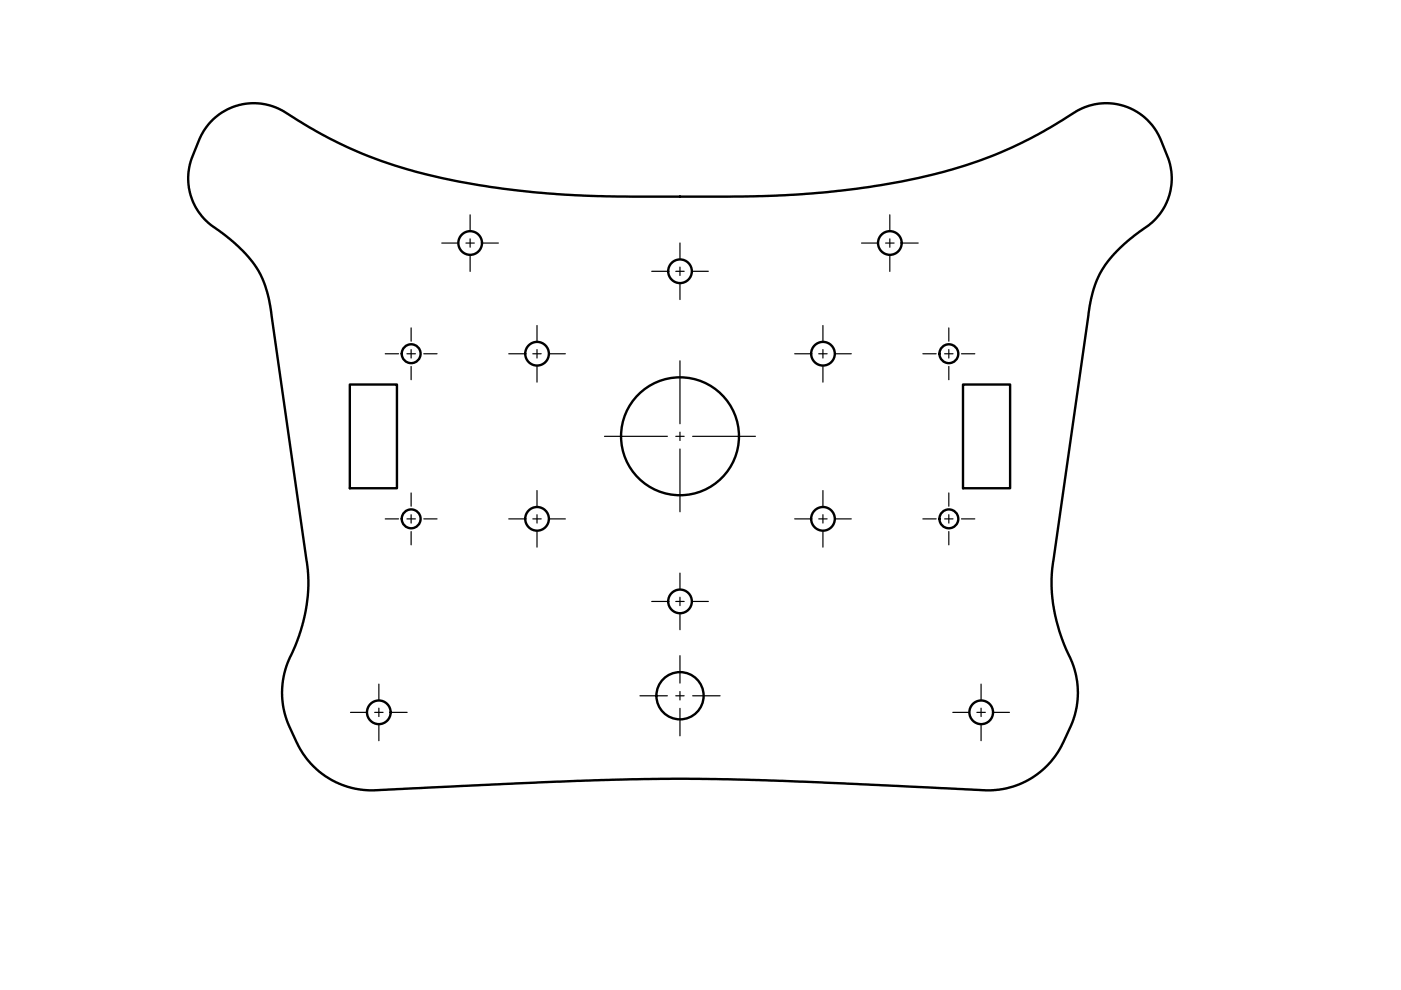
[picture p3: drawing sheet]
<svg xmlns="http://www.w3.org/2000/svg" width="297mm" height="210mm" viewBox="0 0 297 210" stroke-linecap="round" stroke-linejoin="round" font-family="sans-serif">
<!-- layer: Visible -->
<g fill="none" stroke="#000" stroke-width=".51">
<path d="M45.2 25.3l1.5-1.2 1.6-1 2.2-.8 2-.4h1.7l2.1 .2 2.1 .6 2.2 1.2a96.6 96.6 0 0 0 39.5 15.1l9.9 1.4 11.9 1 9 .3h26.5l9-.3 9.2-.7 9-1.1 9.3-1.7a96.1 96.1 0 0 0 34.9-14.6l1.5-.7 1.8-.5 2-.2h1.8l1.7 .4 1.4 .4 2.1 1 1.4 1 2 2.1 1.5 2.6 2.1 5.5 .3 2.1v2.2l-.8 3.2-.8 1.7-1.2 1.6-1.8 1.9-3.2 2.3-2.7 2.2-2.1 2.2-1.5 2-1.2 1.9-.8 1.8-1.2 4.6-7.8 54.5-.4 3.5 .2 4.2 .9 4.7 1.2 4 2.4 5.8 .8 3.3 .1 3.8-.7 3.6-.9 2.1-2.2 4.7-1.6 2.4-1.7 1.7-2.4 1.9-3.1 1.6-2.6 .8-3.2 .4-44.2-2-20.1-.5-11.7 .1-11.7 .4-44.2 2-2.9-.4-2.8-.8-2.2-1-2.8-1.9-2.5-2.6-1.7-2.7-2.6-5.8-.6-2.1-.2-1.7-.1-2.9 .5-3.2 .8-2.2 2.4-5.6 1.1-4.3 .7-4.3 .1-3.3-.4-3.7-8-55.6-1.3-4.4-1.6-2.8-2.1-2.5-2.1-2.1-2.3-1.9-3.2-2.3-1.6-1.6-1.2-1.7-.7-1.5-.9-3v-3.2l.7-3 2-4.9 1.1-1.7zM74.2 81.5h10v22h-10zM204.2 81.5h10v22h-10z"/>
<circle cx="99.7" cy="51.5" r="2.51"/>
<circle cx="144.2" cy="57.5" r="2.51"/>
<circle cx="188.7" cy="51.5" r="2.51"/>
<circle cx="87.2" cy="75" r="2"/>
<circle cx="113.9" cy="75" r="2.51"/>
<circle cx="174.5" cy="75" r="2.51"/>
<circle cx="201.2" cy="75" r="2"/>
<circle cx="144.2" cy="92.5" r="12.5"/>
<circle cx="87.2" cy="110" r="2"/>
<circle cx="113.9" cy="110" r="2.51"/>
<circle cx="174.5" cy="110" r="2.51"/>
<circle cx="201.2" cy="110" r="2"/>
<circle cx="144.2" cy="127.5" r="2.51"/>
<circle cx="80.3" cy="151" r="2.51"/>
<circle cx="144.2" cy="147.5" r="5"/>
<circle cx="208" cy="151" r="2.51"/>
</g>
<!-- layer: Center Lines -->
<g fill="none" stroke="#000" stroke-width=".25">
<path d="M93.7 51.5h3.3M98.8 51.5h1.8M99.7 45.5v3.4M99.7 50.6v1.8M99.7 54.2v3.3M102.3 51.5h3.4M138.2 57.5h3.3M143.3 57.5h1.8M144.2 51.5v3.3M144.2 56.6v1.8M146.9 57.5h3.3M182.7 51.5h3.3"/>
<path d="M187.8 51.5h1.8M188.7 45.5v3.4M188.7 50.6v1.8M188.7 54.2v3.3M191.3 51.5h3.4M81.7 75h2.8M86.3 75h1.8M87.2 69.5v2.8M87.2 74.1v1.8M87.2 77.7v2.8M89.9 75h2.8M107.9 75h3.3"/>
<path d="M113 75h1.7M113.9 69v3.3M113.9 74.1v1.8M113.9 77.7v3.3M116.5 75h3.4M144.2 60.2v3.3M144.2 76.5v13.3M168.5 75h3.3M173.6 75h1.8M174.5 69v3.3M174.5 74.1v1.8M174.5 77.7v3.3"/>
<path d="M177.2 75h3.3M195.7 75h2.8M200.3 75h1.8M201.2 69.5v2.8M201.2 74.1v1.8M201.2 77.7v2.8M203.9 75h2.8M128.2 92.5h13.3M143.3 92.5h1.8M144.2 91.6v1.8M144.2 95.2v13.3M146.9 92.5h13.3"/>
<path d="M81.7 110h2.8M86.3 110h1.8M87.2 104.5v2.8M87.2 109.1v1.8M87.2 112.7v2.8M89.9 110h2.8M107.9 110h3.3M113 110h1.7M113.9 104v3.3M113.9 109.1v1.8M113.9 112.7v3.3M116.5 110h3.4"/>
<path d="M168.5 110h3.3M173.6 110h1.8M174.5 104v3.3M174.5 109.1v1.8M174.5 112.7v3.3M177.2 110h3.3M195.7 110h2.8M200.3 110h1.8M201.2 104.5v2.8M201.2 109.1v1.8M201.2 112.7v2.8M203.9 110h2.8"/>
<path d="M138.2 127.5h3.3M143.3 127.5h1.8M144.2 121.5v3.3M144.2 126.6v1.8M144.2 130.2v3.3M144.2 139v5.8M146.9 127.5h3.3M74.3 151h3.3M79.4 151h1.8M80.3 145v3.4M80.3 150.1v1.8M80.3 153.7v3.3"/>
<path d="M83 151h3.3M135.7 147.5h5.8M143.3 147.5h1.8M144.2 146.6v1.8M144.2 150.2v5.8M146.9 147.5h5.8M202 151h3.3M207.1 151h1.8M208 145v3.4M208 150.1v1.8M208 153.7v3.3M210.7 151h3.3"/>
</g>
</svg>
